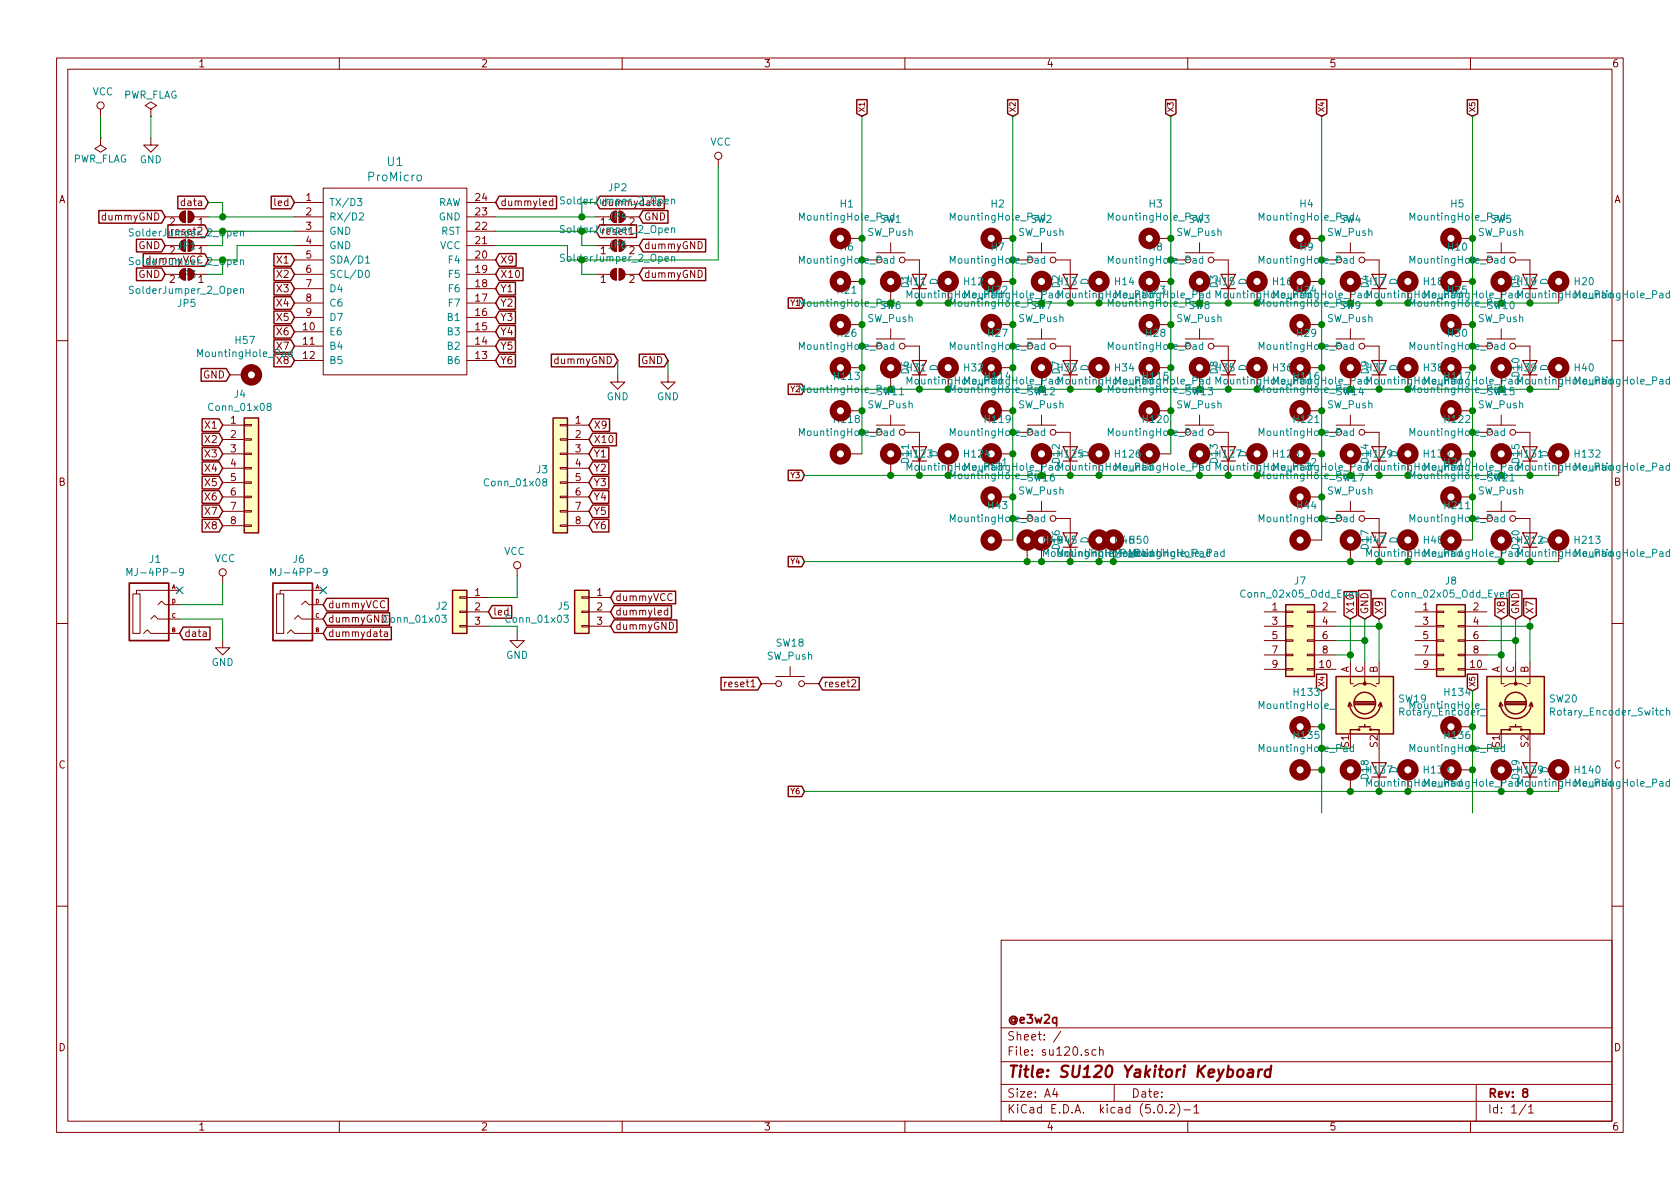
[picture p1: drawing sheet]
<svg xmlns="http://www.w3.org/2000/svg" width="297mm" height="210mm" viewBox="0 0 297 210" stroke-linecap="round" stroke-linejoin="round" font-family="sans-serif">
<defs><g id="words">
<text font-size="2.8" fill="#840000" x="178" y="190.5">Title: SU120 Yakitori Keyboard</text>
<g font-size="2.1" fill="#008484">
<text x="68.5" y="29.4">U1</text>
<text x="65.3" y="32">ProMicro</text>
</g>
<g font-size="2.1" fill="#840000">
<text x="178" y="184">Sheet: /</text>
<text x="178" y="181">@e3w2q</text>
<text x="178" y="186.7">File: su120.sch</text>
<text x="178" y="196.9">KiCad E.D.A. kicad (5.0.2)-1</text>
<text x="178" y="194.1">Size: A4</text>
<text x="200" y="194.1">Date:</text>
<text x="263" y="194.1">Rev: 8</text>
<text x="263" y="196.9">Id: 1/1</text>
</g>
<g font-size="1.8" fill="#840000">
<text x="35" y="11.9">1</text>
<text x="85" y="11.9">2</text>
<text x="135" y="11.9">3</text>
<text x="185" y="11.9">4</text>
<text x="235" y="11.9">5</text>
<text x="285" y="11.9">6</text>
<text x="10.4" y="35.9">A</text>
<text x="54.1" y="35.6">1</text>
<text x="84.1" y="35.6">24</text>
<text x="285.4" y="35.9">A</text>
<text x="18.2" y="39">dummyGND</text>
<text x="30" y="39.9">2</text>
<text x="32.4" y="36.4">data</text>
<text x="35.1" y="39.9">1</text>
<text x="48.7" y="36.4">led</text>
<text x="54.1" y="38.1">2</text>
<text x="54.1" y="40.6">3</text>
<text x="84.1" y="40.6">22</text>
<text x="84.1" y="38.1">23</text>
<text x="88.4" y="36.4">dummyled</text>
<text x="106.2" y="39.9">1</text>
<text x="111.3" y="39.9">2</text>
<text x="113.8" y="39">GND</text>
<text x="24.5" y="44.1">GND</text>
<text x="30" y="45">2</text>
<text x="35.1" y="45">1</text>
<text x="49.1" y="46.6">X1</text>
<text x="54.1" y="43.2">4</text>
<text x="54.1" y="45.7">5</text>
<text x="84.1" y="45.7">20</text>
<text x="84.1" y="43.2">21</text>
<text x="88.4" y="46.6">X9</text>
<text x="106.2" y="45">1</text>
<text x="111.3" y="45">2</text>
<text x="113.8" y="44.1">dummyGND</text>
<text x="24.5" y="49.1">GND</text>
<text x="30" y="50">2</text>
<text x="31.4" y="49.2">JP3</text>
<text x="35.1" y="50">1</text>
<text x="49.1" y="49.1">X2</text>
<text x="49.1" y="51.7">X3</text>
<text x="54.1" y="48.3">6</text>
<text x="54.1" y="50.8">7</text>
<text x="54.1" y="53.3">8</text>
<text x="84.1" y="53.3">17</text>
<text x="84.1" y="50.8">18</text>
<text x="84.1" y="48.3">19</text>
<text x="88.4" y="51.7">Y1</text>
<text x="88.4" y="49.1">X10</text>
<text x="106.2" y="50">1</text>
<text x="111.3" y="50">2</text>
<text x="113.8" y="49.1">dummyGND</text>
<text x="160.7" y="52.8">MountingHole_Pad</text>
<text x="242" y="52.8">MountingHole_Pad</text>
<text x="49.1" y="54.2">X4</text>
<text x="49.1" y="56.8">X5</text>
<text x="49.1" y="59.3">X6</text>
<text x="53.6" y="58.4">10</text>
<text x="54.1" y="55.9">9</text>
<text x="84.1" y="58.4">15</text>
<text x="84.1" y="55.9">16</text>
<text x="88.4" y="54.2">Y2</text>
<text x="88.4" y="56.8">Y3</text>
<text x="88.4" y="59.3">Y4</text>
<text x="49.1" y="61.8">X7</text>
<text x="53.6" y="61">11</text>
<text x="53.6" y="63.5">12</text>
<text x="84.1" y="63.5">13</text>
<text x="84.1" y="61">14</text>
<text x="88.4" y="64.4">Y6</text>
<text x="88.4" y="61.8">Y5</text>
<text x="98.2" y="64.4">dummyGND</text>
<text x="113.4" y="64.4">GND</text>
<text x="35.9" y="66.9">GND</text>
<text x="160.7" y="68">MountingHole_Pad</text>
<text x="170.9" y="68">MountingHole_Pad</text>
<text x="225.5" y="68">MountingHole_Pad</text>
<text x="242" y="68">MountingHole_Pad</text>
<text x="36.4" y="75.8">X1</text>
<text x="40.8" y="74.9">1</text>
<text x="40.8" y="77.5">2</text>
<text x="101.8" y="74.9">1</text>
<text x="101.8" y="77.5">2</text>
<text x="104.9" y="75.8">X9</text>
<text x="36.4" y="78.4">X2</text>
<text x="36.4" y="80.9">X3</text>
<text x="36.4" y="83.4">X4</text>
<text x="40.8" y="80">3</text>
<text x="40.8" y="82.5">4</text>
<text x="101.8" y="80">3</text>
<text x="101.8" y="82.5">4</text>
<text x="104.9" y="78.4">X10</text>
<text x="104.9" y="80.9">Y1</text>
<text x="104.9" y="83.4">Y2</text>
<text x="160.7" y="83.2">MountingHole_Pad</text>
<text x="170.9" y="83.2">MountingHole_Pad</text>
<text x="225.5" y="83.2">MountingHole_Pad</text>
<text x="242" y="83.2">MountingHole_Pad</text>
<text x="10.4" y="85.9">B</text>
<text x="36.4" y="86">X5</text>
<text x="36.4" y="88.5">X6</text>
<text x="40.8" y="85.1">5</text>
<text x="40.8" y="87.6">6</text>
<text x="101.8" y="85.1">5</text>
<text x="101.8" y="87.6">6</text>
<text x="104.9" y="86">Y3</text>
<text x="104.9" y="88.5">Y4</text>
<text x="285.4" y="85.9">B</text>
<text x="36.4" y="91.1">X7</text>
<text x="36.4" y="93.6">X8</text>
<text x="40.8" y="90.2">7</text>
<text x="40.8" y="92.7">8</text>
<text x="101.8" y="90.2">7</text>
<text x="101.8" y="92.7">8</text>
<text x="104.9" y="93.6">Y6</text>
<text x="104.9" y="91.1">Y5</text>
<text x="242" y="98.5">MountingHole_Pad</text>
<text x="252.2" y="98.5">MountingHole_Pad</text>
<text x="57.9" y="107.6">dummyVCC</text>
<text x="84" y="105.4">1</text>
<text x="84" y="107.9">2</text>
<text x="105.6" y="105.4">1</text>
<text x="105.6" y="107.9">2</text>
<text x="108.7" y="106.3">dummyVCC</text>
<text x="224.9" y="107.9">1</text>
<text x="233.8" y="107.9">2</text>
<text x="251.6" y="107.9">1</text>
<text x="260.5" y="107.9">2</text>
<text x="32.5" y="112.6">data</text>
<text x="57.9" y="112.6">dummydata</text>
<text x="57.9" y="110.1">dummyGND Conn_01x03</text>
<text x="84" y="110.5">3</text>
<text x="87.1" y="108.8">led</text>
<text x="105.6" y="110.5">3</text>
<text x="108.7" y="111.4">dummyGND</text>
<text x="108.7" y="108.8">dummyled</text>
<text x="224.9" y="110.5">3</text>
<text x="224.9" y="113">5</text>
<text x="233.8" y="110.5">4</text>
<text x="233.8" y="113">6</text>
<text x="239.4" y="108.7" transform="rotate(-90 239.4 108.7)">X10</text>
<text x="241.9" y="108.7" transform="rotate(-90 241.9 108.7)">GND</text>
<text x="244.5" y="108.7" transform="rotate(-90 244.5 108.7)">X9</text>
<text x="251.6" y="110.5">3</text>
<text x="251.6" y="113">5</text>
<text x="260.5" y="110.5">4</text>
<text x="260.5" y="113">6</text>
<text x="266.1" y="108.7" transform="rotate(-90 266.1 108.7)">X8</text>
<text x="268.6" y="108.7" transform="rotate(-90 268.6 108.7)">GND</text>
<text x="271.1" y="108.7" transform="rotate(-90 271.1 108.7)">X7</text>
<text x="224.9" y="115.6">7</text>
<text x="224.9" y="118.1">9</text>
<text x="233.3" y="118.1">10</text>
<text x="233.8" y="115.6">8</text>
<text x="238.5" y="119" transform="rotate(-90 238.5 119)">A</text>
<text x="241" y="119" transform="rotate(-90 241 119)">C</text>
<text x="243.6" y="119" transform="rotate(-90 243.6 119)">B</text>
<text x="251.6" y="115.6">7</text>
<text x="251.6" y="118.1">9</text>
<text x="260" y="118.1">10</text>
<text x="260.5" y="115.6">8</text>
<text x="265.2" y="119" transform="rotate(-90 265.2 119)">A</text>
<text x="267.7" y="119" transform="rotate(-90 267.7 119)">C</text>
<text x="270.3" y="119" transform="rotate(-90 270.3 119)">B</text>
<text x="128.6" y="121.5">reset1</text>
<text x="145.6" y="121.5">reset2</text>
<text x="10.4" y="135.9">C</text>
<text x="238.5" y="132.1" transform="rotate(-90 238.5 132.1)">S1</text>
<text x="243.6" y="132.1" transform="rotate(-90 243.6 132.1)">S2</text>
<text x="265.2" y="132.1" transform="rotate(-90 265.2 132.1)">S1</text>
<text x="270.3" y="132.1" transform="rotate(-90 270.3 132.1)">S2</text>
<text x="285.4" y="135.9">C</text>
<text x="242" y="139.1">MountingHole_Pad</text>
<text x="252.2" y="139.1">MountingHole_Pad</text>
<text x="10.4" y="185.9">D</text>
<text x="285.4" y="185.9">D</text>
<text x="35" y="199.9">1</text>
<text x="85" y="199.9">2</text>
<text x="135" y="199.9">3</text>
<text x="185" y="199.9">4</text>
<text x="235" y="199.9">5</text>
<text x="285" y="199.9">6</text>
</g>
<g font-size="1.8" fill="#008484">
<text x="16.4" y="16.9">VCC</text>
<text x="21.7" y="17.4">PWR_FLAG</text>
<text x="12.8" y="28.7">PWR_FLAG</text>
<text x="24.7" y="28.9">GND</text>
<text x="125.6" y="25.7">VCC</text>
<text x="107.6" y="33.8">JP2</text>
<text x="30.8" y="41.5">reset2</text>
<text x="58.2" y="36.4">TX/D3</text>
<text x="58.2" y="39">RX/D2</text>
<text x="58.2" y="41.5">GND</text>
<text x="77.3" y="36.4">RAW</text>
<text x="77.6" y="39">GND</text>
<text x="78" y="41.5">RST</text>
<text x="106.2" y="41.5">reset1</text>
<text x="106.2" y="36.4">dummydata</text>
<text x="107.6" y="38.9">JP4</text>
<text x="141.7" y="39">MountingHole_Pad</text>
<text x="148.6" y="36.7">H1</text>
<text x="153.4" y="41.7">SW_Push</text>
<text x="155.6" y="39.4">SW1</text>
<text x="168.4" y="39">MountingHole_Pad</text>
<text x="175.3" y="36.7">H2</text>
<text x="180.1" y="41.7">SW_Push</text>
<text x="182.2" y="39.4">SW2</text>
<text x="196.3" y="39">MountingHole_Pad</text>
<text x="203.2" y="36.7">H3</text>
<text x="208" y="41.7">SW_Push</text>
<text x="210.2" y="39.4">SW3</text>
<text x="223" y="39">MountingHole_Pad</text>
<text x="229.9" y="36.7">H4</text>
<text x="234.7" y="41.7">SW_Push</text>
<text x="236.9" y="39.4">SW4</text>
<text x="249.7" y="39">MountingHole_Pad</text>
<text x="256.6" y="36.7">H5</text>
<text x="261.4" y="41.7">SW_Push</text>
<text x="263.5" y="39.4">SW5</text>
<text x="26" y="46.6">dummyVCC</text>
<text x="31.4" y="44.1">JP1</text>
<text x="58.2" y="44.1">GND</text>
<text x="58.2" y="46.6">SDA/D1</text>
<text x="77.8" y="44.1">VCC</text>
<text x="79.5" y="46.6">F4</text>
<text x="107.6" y="44">JP6</text>
<text x="141.7" y="46.6">MountingHole_Pad</text>
<text x="148.6" y="44.3">H6</text>
<text x="168.4" y="46.6">MountingHole_Pad</text>
<text x="175.3" y="44.3">H7</text>
<text x="196.3" y="46.6">MountingHole_Pad</text>
<text x="203.2" y="44.3">H8</text>
<text x="223" y="46.6">MountingHole_Pad</text>
<text x="229.9" y="44.3">H9</text>
<text x="249.7" y="46.6">MountingHole_Pad</text>
<text x="256.1" y="44.3">H10</text>
<text x="23.3" y="52">SolderJumper_2_Open</text>
<text x="58.2" y="49.1">SCL/D0</text>
<text x="58.2" y="51.7">D4</text>
<text x="79.5" y="51.7">F6</text>
<text x="79.5" y="49.1">F5</text>
<text x="148.1" y="51.9">H21</text>
<text x="160.4" y="50.4">H11</text>
<text x="160.7" y="50.9" transform="rotate(-90 160.7 50.9)">D1</text>
<text x="165.8" y="50.4" transform="rotate(-90 165.8 50.4)">D</text>
<text x="170.5" y="50.4">H12</text>
<text x="170.9" y="52.8">MountingHole_Pad</text>
<text x="174.8" y="51.9">H22</text>
<text x="187" y="50.4">H13</text>
<text x="187.4" y="50.9" transform="rotate(-90 187.4 50.9)">D2</text>
<text x="187.4" y="52.8">MountingHole_Pad</text>
<text x="192.5" y="50.4" transform="rotate(-90 192.5 50.4)">D</text>
<text x="197.2" y="50.4">H14</text>
<text x="197.6" y="52.8">MountingHole_Pad</text>
<text x="202.7" y="51.9">H23</text>
<text x="215" y="50.4">H15</text>
<text x="215.3" y="50.9" transform="rotate(-90 215.3 50.9)">D3</text>
<text x="215.3" y="52.8">MountingHole_Pad</text>
<text x="220.4" y="50.4" transform="rotate(-90 220.4 50.4)">D</text>
<text x="225.1" y="50.4">H16</text>
<text x="225.5" y="52.8">MountingHole_Pad</text>
<text x="229.4" y="51.9">H24</text>
<text x="241.6" y="50.4">H17</text>
<text x="242" y="50.9" transform="rotate(-90 242 50.9)">D4</text>
<text x="247.1" y="50.4" transform="rotate(-90 247.1 50.4)">D</text>
<text x="251.8" y="50.4">H18</text>
<text x="252.2" y="52.8">MountingHole_Pad</text>
<text x="256.1" y="51.9">H25</text>
<text x="268.3" y="50.4">H19</text>
<text x="268.7" y="50.9" transform="rotate(-90 268.7 50.9)">D5</text>
<text x="268.7" y="52.8">MountingHole_Pad</text>
<text x="273.7" y="50.4" transform="rotate(-90 273.7 50.4)">D</text>
<text x="278.5" y="50.4">H20</text>
<text x="278.8" y="52.8">MountingHole_Pad</text>
<text x="31.4" y="54.3">JP5</text>
<text x="58.2" y="59.3">E6</text>
<text x="58.2" y="54.2">C6</text>
<text x="58.2" y="56.8">D7</text>
<text x="79.3" y="59.3">B3</text>
<text x="79.3" y="56.8">B1</text>
<text x="79.5" y="54.2">F7</text>
<text x="141.7" y="54.2">MountingHole_Pad</text>
<text x="148.1" y="59.6">H26</text>
<text x="153.4" y="57">SW_Push</text>
<text x="168.4" y="54.2">MountingHole_Pad</text>
<text x="174.8" y="59.6">H27</text>
<text x="180.1" y="57">SW_Push</text>
<text x="182.2" y="54.7">SW7</text>
<text x="196.3" y="54.2">MountingHole_Pad</text>
<text x="202.7" y="59.6">H28</text>
<text x="208" y="57">SW_Push</text>
<text x="223" y="54.2">MountingHole_Pad</text>
<text x="229.4" y="59.6">H29</text>
<text x="234.7" y="57">SW_Push</text>
<text x="236.9" y="54.7">SW9</text>
<text x="249.7" y="54.2">MountingHole_Pad</text>
<text x="256.1" y="59.6">H30</text>
<text x="261.4" y="57">SW_Push</text>
<text x="263" y="54.7">SW10</text>
<text x="35.3" y="63.1">MountingHole_Pad</text>
<text x="41.7" y="60.8">H57</text>
<text x="49.1" y="64.4">X8</text>
<text x="58.2" y="61.8">B4</text>
<text x="58.2" y="64.4">B5</text>
<text x="79.3" y="64.4">B6</text>
<text x="79.3" y="61.8">B2</text>
<text x="141.7" y="61.9">MountingHole_Pad</text>
<text x="160.4" y="65.7">H31</text>
<text x="165.8" y="65.7" transform="rotate(-90 165.8 65.7)">D</text>
<text x="170.5" y="65.7">H32</text>
<text x="187" y="65.7">H33</text>
<text x="192.5" y="65.7" transform="rotate(-90 192.5 65.7)">D</text>
<text x="197.2" y="65.7">H34</text>
<text x="215" y="65.7">H35</text>
<text x="220.4" y="65.7" transform="rotate(-90 220.4 65.7)">D</text>
<text x="225.1" y="65.7">H36</text>
<text x="241.6" y="65.7">H37</text>
<text x="247.1" y="65.7" transform="rotate(-90 247.1 65.7)">D</text>
<text x="251.8" y="65.7">H38</text>
<text x="268.3" y="65.7">H39</text>
<text x="273.7" y="65.7" transform="rotate(-90 273.7 65.7)">D</text>
<text x="278.5" y="65.7">H40</text>
<text x="41.5" y="70.4">J4</text>
<text x="107.3" y="70.8">GND</text>
<text x="116.2" y="70.8">GND</text>
<text x="141.7" y="69.5">MountingHole_Pad</text>
<text x="147.6" y="67.2">H113</text>
<text x="155.1" y="69.9">SW11</text>
<text x="160.7" y="66.1" transform="rotate(-90 160.7 66.1)">D6</text>
<text x="168.4" y="69.5">MountingHole_Pad</text>
<text x="174.3" y="67.2">H114</text>
<text x="181.7" y="69.9">SW12</text>
<text x="187.4" y="66.1" transform="rotate(-90 187.4 66.1)">D7</text>
<text x="187.4" y="68">MountingHole_Pad</text>
<text x="196.3" y="69.5">MountingHole_Pad</text>
<text x="197.6" y="68">MountingHole_Pad</text>
<text x="202.2" y="67.2">H115</text>
<text x="209.7" y="69.9">SW13</text>
<text x="215.3" y="66.1" transform="rotate(-90 215.3 66.1)">D8</text>
<text x="215.3" y="68">MountingHole_Pad</text>
<text x="223" y="69.5">MountingHole_Pad</text>
<text x="228.9" y="67.2">H116</text>
<text x="236.3" y="69.9">SW14</text>
<text x="242" y="66.1" transform="rotate(-90 242 66.1)">D9</text>
<text x="249.7" y="69.5">MountingHole_Pad</text>
<text x="252.2" y="68">MountingHole_Pad</text>
<text x="255.5" y="67.2">H117</text>
<text x="263" y="69.9">SW15</text>
<text x="268.7" y="66.6" transform="rotate(-90 268.7 66.6)">D10</text>
<text x="268.7" y="68">MountingHole_Pad</text>
<text x="278.8" y="68">MountingHole_Pad</text>
<text x="37.2" y="72.7">Conn_01x08</text>
<text x="141.7" y="77.1">MountingHole_Pad</text>
<text x="147.6" y="74.8">H118</text>
<text x="153.4" y="72.2">SW_Push</text>
<text x="174.3" y="74.8">H119</text>
<text x="180.1" y="72.2">SW_Push</text>
<text x="202.2" y="74.8">H120</text>
<text x="208" y="72.2">SW_Push</text>
<text x="228.9" y="74.8">H121</text>
<text x="234.7" y="72.2">SW_Push</text>
<text x="255.5" y="74.8">H122</text>
<text x="261.4" y="72.2">SW_Push</text>
<text x="94.9" y="83.7">J3</text>
<text x="160.5" y="80.9">H123</text>
<text x="160.7" y="81.9" transform="rotate(-90 160.7 81.9)">D11</text>
<text x="165.8" y="80.9" transform="rotate(-90 165.8 80.9)">D</text>
<text x="170.6" y="80.9">H124</text>
<text x="174.8" y="82.4">H41</text>
<text x="187.1" y="80.9">H125</text>
<text x="187.4" y="81.9" transform="rotate(-90 187.4 81.9)">D12</text>
<text x="187.4" y="83.2">MountingHole_Pad</text>
<text x="192.5" y="80.9" transform="rotate(-90 192.5 80.9)">D</text>
<text x="197.3" y="80.9">H126</text>
<text x="197.6" y="83.2">MountingHole_Pad</text>
<text x="215.1" y="80.9">H127</text>
<text x="215.3" y="81.9" transform="rotate(-90 215.3 81.9)">D13</text>
<text x="215.3" y="83.2">MountingHole_Pad</text>
<text x="220.4" y="80.9" transform="rotate(-90 220.4 80.9)">D</text>
<text x="225.2" y="80.9">H128</text>
<text x="229.4" y="82.4">H42</text>
<text x="241.7" y="80.9">H129</text>
<text x="242" y="81.9" transform="rotate(-90 242 81.9)">D14</text>
<text x="247.1" y="80.9" transform="rotate(-90 247.1 80.9)">D</text>
<text x="251.9" y="80.9">H130</text>
<text x="252.2" y="83.2">MountingHole_Pad</text>
<text x="255.5" y="82.4">H210</text>
<text x="268.4" y="80.9">H131</text>
<text x="268.7" y="81.9" transform="rotate(-90 268.7 81.9)">D15</text>
<text x="268.7" y="83.2">MountingHole_Pad</text>
<text x="273.7" y="80.9" transform="rotate(-90 273.7 80.9)">D</text>
<text x="278.6" y="80.9">H132</text>
<text x="278.8" y="83.2">MountingHole_Pad</text>
<text x="86" y="86">Conn_01x08</text>
<text x="168.4" y="84.7">MountingHole_Pad</text>
<text x="180.1" y="87.4">SW_Push</text>
<text x="223" y="84.7">MountingHole_Pad</text>
<text x="234.7" y="87.4">SW_Push</text>
<text x="249.7" y="84.7">MountingHole_Pad</text>
<text x="261.4" y="87.4">SW_Push</text>
<text x="263" y="85.1">SW21</text>
<text x="174.8" y="90">H43</text>
<text x="229.4" y="90">H44</text>
<text x="255.5" y="90">H211</text>
<text x="23.5" y="101.8">MJ-4PP-9</text>
<text x="26.5" y="99.5">J1</text>
<text x="37.9" y="99.4">VCC</text>
<text x="48.9" y="101.8">MJ-4PP-9</text>
<text x="51.9" y="99.5">J6</text>
<text x="89.1" y="98.1">VCC</text>
<text x="184.5" y="96.2">H49H45</text>
<text x="187.4" y="97.1" transform="rotate(-90 187.4 97.1)">D16</text>
<text x="187.4" y="98.5">MountingHole_Pad</text>
<text x="192.5" y="96.1" transform="rotate(-90 192.5 96.1)">D</text>
<text x="197.2" y="96.2">H46H50</text>
<text x="197.6" y="98.5">MountingHole_Pad</text>
<text x="241.6" y="96.2">H47</text>
<text x="242" y="97.1" transform="rotate(-90 242 97.1)">D17</text>
<text x="247.1" y="96.1" transform="rotate(-90 247.1 96.1)">D</text>
<text x="251.8" y="96.2">H48</text>
<text x="268.4" y="96.2">H212</text>
<text x="268.7" y="97.1" transform="rotate(-90 268.7 97.1)">D20</text>
<text x="268.7" y="98.5">MountingHole_Pad</text>
<text x="273.7" y="96.1" transform="rotate(-90 273.7 96.1)">D</text>
<text x="278.6" y="96.2">H213</text>
<text x="278.8" y="98.5">MountingHole_Pad</text>
<text x="77.1" y="107.8">J2</text>
<text x="98.7" y="107.8">J5</text>
<text x="219.8" y="105.7">Conn_02x05_Odd_Even</text>
<text x="228.9" y="103.4">J7</text>
<text x="246.5" y="105.7">Conn_02x05_Odd_Even</text>
<text x="255.6" y="103.4">J8</text>
<text x="89.8" y="110.1">Conn_01x03</text>
<text x="37.4" y="117.8">GND</text>
<text x="89.5" y="116.5">GND</text>
<text x="135.6" y="116.7">SW_Push</text>
<text x="137.3" y="114.3">SW18</text>
<text x="223" y="125.4">MountingHole_Pad</text>
<text x="228.9" y="123.1">H133</text>
<text x="247.3" y="124.2">SW19</text>
<text x="249.7" y="125.4">MountingHole_Pad</text>
<text x="255.5" y="123.1">H134</text>
<text x="274" y="124.2">SW20</text>
<text x="228.9" y="130.7">H135</text>
<text x="247.9" y="126.5">Rotary_Encoder_Switch</text>
<text x="255.5" y="130.7">H136</text>
<text x="274.5" y="126.5">Rotary_Encoder_Switch</text>
<text x="241.7" y="136.8">H137</text>
<text x="242" y="137.7" transform="rotate(-90 242 137.7)">D18</text>
<text x="247.1" y="136.8" transform="rotate(-90 247.1 136.8)">D</text>
<text x="251.9" y="136.8">H138</text>
<text x="268.4" y="136.8">H139</text>
<text x="268.7" y="137.7" transform="rotate(-90 268.7 137.7)">D19</text>
<text x="273.7" y="136.8" transform="rotate(-90 273.7 136.8)">D</text>
<text x="278.6" y="136.8">H140</text>
<text x="268.7" y="139.1">MountingHole_Pad</text>
<text x="278.8" y="139.1">MountingHole_Pad</text>
</g>
<g font-size="1.8" fill="#008400">
<text x="23.3" y="41.8">SolderJumper_2_Open</text>
<text x="99.5" y="36.1">SolderJumper_2_Open</text>
<text x="99.5" y="41.2">SolderJumper_2_Open</text>
<text x="23.3" y="46.9">SolderJumper_2_Open</text>
<text x="99.5" y="46.3">SolderJumper_2_Open</text>
<text x="155.6" y="54.7">SW6</text>
<text x="210.2" y="54.7">SW8</text>
<text x="168.4" y="61.9">MountingHole_Pad</text>
<text x="196.3" y="61.9">MountingHole_Pad</text>
<text x="223" y="61.9">MountingHole_Pad</text>
<text x="249.7" y="61.9">MountingHole_Pad</text>
<text x="168.4" y="77.1">MountingHole_Pad</text>
<text x="196.3" y="77.1">MountingHole_Pad</text>
<text x="223" y="77.1">MountingHole_Pad</text>
<text x="249.7" y="77.1">MountingHole_Pad</text>
<text x="181.7" y="85.1">SW16</text>
<text x="236.3" y="85.1">SW17</text>
<text x="168.4" y="92.3">MountingHole_Pad</text>
<text x="223" y="92.3">MountingHole_Pad</text>
<text x="249.7" y="92.3">MountingHole_Pad</text>
<text x="223" y="133">MountingHole_Pad</text>
<text x="249.7" y="133">MountingHole_Pad</text>
</g>
<g font-size="1.4" fill="#840000">
<text x="152.9" y="19.9" transform="rotate(-90 152.9 19.9)">X1</text>
<text x="179.6" y="19.9" transform="rotate(-90 179.6 19.9)">X2</text>
<text x="207.5" y="19.9" transform="rotate(-90 207.5 19.9)">X3</text>
<text x="234.2" y="19.9" transform="rotate(-90 234.2 19.9)">X4</text>
<text x="260.8" y="19.9" transform="rotate(-90 260.8 19.9)">X5</text>
<text x="139.9" y="54.1">Y1</text>
<text x="139.9" y="69.3">Y2</text>
<text x="139.9" y="84.6">Y3</text>
<text x="139.9" y="99.8">Y4</text>
<text x="234.2" y="121.5" transform="rotate(-90 234.2 121.5)">X4</text>
<text x="260.8" y="121.5" transform="rotate(-90 260.8 121.5)">X5</text>
<text x="139.9" y="140.4">Y6</text>
</g>
<g font-size="1" fill="#840000">
<text x="30.4" y="104.2">A</text>
<text x="30.4" y="106.7">D</text>
<text x="55.8" y="104.2">A</text>
<text x="55.8" y="106.7">D</text>
<text x="30.4" y="111.8">B</text>
<text x="30.4" y="109.2">C</text>
<text x="55.8" y="111.8">B</text>
<text x="55.8" y="109.2">C</text>
</g>
</g></defs>
<g fill="none" stroke="#840000" stroke-width=".18">
<path d="M10 10.3h277v189.9h-277zM12 12.2h273v186.1h-273zM17.8 19.3v1.3M26.7 19.3l1-.6-1-.7-1 .7 1 .6v1.3M60 10.3v1.9M110 10.3v1.9M160 10.3v1.9M210 10.3v1.9M260 10.3v1.9M17.8 24.4v1.2l1 .7-1 .6-1-.6 1-.7M17.8 24.4h.1M26.7 24.4v1.2h1.2l-1.2 1.3-1.3-1.3h1.3"/>
<path d="M26.7 20.6h.1M29.2 38.3h2.5M32.1 37.6l.7-.3v2.1a1.02 1.02 0 0 1-1-.7 1.02 1.02 0 0 1 .3-1.1zM33.3 37.3a1.02 1.02 0 0 1 1 1 1.02 1.02 0 0 1-1 1.1zM34.3 38.3h2.5M52.1 35.8h5M52.1 38.3h5M57.1 33.3h25.4v33h-25.4zM82.5 35.8h5.1M82.5 38.3h5.1M97.7 35.6l-.3-.1-.3 .3 .2 .5h.4M97.7 35.1v1.3"/>
<path d="M105.4 38.3h2.5M110.5 38.3h2.5M127 28.2v1.3M29.2 48.5h2.5M29.2 43.4h2.5M34.3 48.5h2.5M34.3 43.4h2.5M52.1 46h5M52.1 58.7h5M52.1 56.1h5M52.1 53.6h5M52.1 51h5"/>
<path d="M52.1 48.5h5M52.1 43.4h5M52.1 40.9h5M82.5 46h5.1M82.5 58.7h5.1M82.5 56.1h5.1M82.5 53.6h5.1M82.5 51h5.1M82.5 48.5h5.1M82.5 43.4h5.1M82.5 40.9h5.1M105.4 48.5h2.5"/>
<path d="M105.4 43.4h2.5M108.2 47.8l.4-.3h.4v2a1.03 1.03 0 0 1-1-.6 1.03 1.03 0 0 1 .2-1.1zM109.5 47.5a1.02 1.02 0 0 1 1 1 1.02 1.02 0 0 1-1 1zM110.5 48.5h2.5M110.5 43.4h2.5M123.4 42.7a.64 .64 0 0 1 .8 .7 .64 .64 0 0 1-.8 .6zM123.4 47.8a.64 .64 0 0 1 .8 .6 .64 .64 0 0 1-.8 .7zM149.9 57.4h2.5M149.9 49.8h2.5M149.9 42.2h2.5M154.9 44.7h5.1M154.9 59.9h5.1"/>
<path d="M157.5 42.9v1.8M157.5 51v2.6M157.5 58.2v1.7M160 46h2.6v5M176.5 57.4h2.6M176.5 49.8h2.6M176.5 42.2h2.6M181.6 44.7h5.1M181.6 59.9h5.1M184.1 42.9v1.8M184.1 58.2v1.7M186.7 46h2.5v5"/>
<path d="M204.5 57.4h2.5M204.5 49.8h2.5M204.5 42.2h2.5M209.5 44.7h5.1M209.5 59.9h5.1M212.1 42.9v1.8M212.1 58.2v1.7M214.6 46h2.6v5M231.1 57.4h2.6M231.1 49.8h2.6M231.1 42.2h2.6M236.2 44.7h5.1"/>
<path d="M236.2 59.9h5.1M238.8 42.9v1.8M238.8 58.2v1.7M241.3 46h2.5v5M257.8 57.4h2.5M257.8 49.8h2.5M257.8 42.2h2.5M262.9 44.7h5.1M262.9 59.9h5.1M265.4 42.9v1.8M265.4 58.2v1.7M268 46h2.5v5"/>
<path d="M10 60.2h2M39.4 75.2h3.8M39.4 77.7h3.8M40.6 66.3h2.6M43.2 77.6h1.2v.2h-1.2zM43.2 75.1h1.2v.2h-1.2zM52.1 61.2h5M52.1 63.7h5M82.5 61.2h5.1M82.5 63.7h5.1M99.1 77.6h1.2v.2h-1.2zM99.1 75.1h1.2v.2h-1.2z"/>
<path d="M100.3 75.2h3.8M100.3 77.7h3.8M109.2 66.3v1.3h1.3l-1.3 1.2-1.3-1.2h1.3M118.1 66.3v1.3h1.3l-1.3 1.2-1.3-1.2h1.3M149.9 65h2.5M149.9 72.6h2.5M154.9 75.2h5.1M157.5 66.3v2.5M157.5 73.4v1.8M160 61.2h2.6v5.1M160 76.4h2.6v5.1M176.5 65h2.6"/>
<path d="M176.5 72.6h2.6M181.6 75.2h5.1M184.1 73.4v1.8M186.7 61.2h2.5v5.1M186.7 76.4h2.5v5.1M204.5 65h2.5M204.5 72.6h2.5M209.5 75.2h5.1M212.1 73.4v1.8M214.6 61.2h2.6v5.1M214.6 76.4h2.6v5.1M231.1 65h2.6"/>
<path d="M231.1 72.6h2.6M236.2 75.2h5.1M238.8 73.4v1.8M241.3 61.2h2.5v5.1M241.3 76.4h2.5v5.1M257.8 65h2.5M257.8 72.6h2.5M262.9 75.2h5.1M265.4 73.4v1.8M268 61.2h2.5v5.1M268 76.4h2.5v5.1M285 60.2h2"/>
<path d="M39.4 90.4h3.8M39.4 87.9h3.8M39.4 80.3h3.8M39.4 82.8h3.8M39.4 85.3h3.8M39.4 93h3.8M43.2 92.8h1.2v.3h-1.2zM43.2 90.3h1.2v.2h-1.2zM43.2 87.8h1.2v.2h-1.2zM43.2 85.2h1.2v.3h-1.2zM43.2 82.7h1.2v.2h-1.2zM43.2 80.1h1.2v.3h-1.2z"/>
<path d="M99.1 92.8h1.2v.3h-1.2zM99.1 90.3h1.2v.2h-1.2zM99.1 87.8h1.2v.2h-1.2zM99.1 85.2h1.2v.3h-1.2zM99.1 82.7h1.2v.2h-1.2zM99.1 80.1h1.2v.3h-1.2zM100.3 90.4h3.8M100.3 87.9h3.8M100.3 80.3h3.8M100.3 82.8h3.8M100.3 85.3h3.8M100.3 93h3.8"/>
<path d="M149.9 80.3h2.5M157.5 81.5v2.6M176.5 87.9h2.6M176.5 95.5h2.6M176.5 80.3h2.6M181.6 90.4h5.1M181.6 96.8v2.5M184.1 88.6v1.8M184.1 96.8v2.5M186.7 91.7h2.5v5.1M204.5 80.3h2.5M231.1 87.9h2.6"/>
<path d="M231.1 95.5h2.6M231.1 80.3h2.6M236.2 90.4h5.1M238.8 88.6v1.8M238.8 96.8v2.5M241.3 91.7h2.5v5.1M257.8 87.9h2.5M257.8 95.5h2.5M257.8 80.3h2.5M262.9 90.4h5.1M265.4 88.6v1.8M268 91.7h2.5v5.1"/>
<path d="M10 110.3h2M23.5 105h1.3v7h-1.3zM25.4 112l.6-.6 .7 .6h3.1M26.7 109.5l.6-.7 .6 .7h1.9M27.9 106.9l.7-.6 .6 .6h.6M29.7 104.4h2M29.7 112h2M29.7 109.5h2M29.7 106.9h2M29.8 104.4h-5.7v.6M39.4 113.3v1.2h1.2l-1.2 1.3-1.3-1.3h1.3M39.4 101.8v1.3"/>
<path d="M48.9 105h1.3v7h-1.3zM50.8 112l.6-.6 .7 .6h3.1M52.1 109.5l.6-.7 .6 .7h1.9M53.3 106.9l.7-.6 .6 .6h.6M55.1 104.4h2M55.1 112h2M55.1 109.5h2M55.1 106.9h2M55.2 104.4h-5.7v.6M68 111.8h.5v.8M68 106.3a.6 .6 0 0 0-.8 .5 .6 .6 0 0 0 .6 .7l.2-.1M68.5 112l-.4 .1-.2 .2 .1 .2h.5"/>
<path d="M81.3 110.6h1.2v.3h-1.2zM81.3 108.1h1.2v.2h-1.2zM81.3 105.5h1.2v.3h-1.2zM82.5 105.7h3.9M82.5 108.2h3.9M82.5 110.7h3.9M91.4 112v1.3h-1.2l1.2 1.2 1.3-1.2h-1.3M91.4 100.6v1.2M102.9 110.6h1.2v.3h-1.2zM102.9 108.1h1.2v.2h-1.2zM102.9 105.5h1.2v.3h-1.2zM104.1 105.7h3.8"/>
<path d="M104.1 108.2h3.8M104.1 110.7h3.8M118.1 108l-.4-.1-.3 .2 .2 .6h.5M118.1 107.5v1.3M118.4 110a.64 .64 0 0 1 .7 .7 .64 .64 0 0 1-.7 .6zM118.8 105.1a.6 .6 0 0 0-.8 .4 .6 .6 0 0 0 .6 .7l.2-.1M137.2 119.6h5M139.7 117.9v1.7M223.5 108.2h3.8M223.5 110.7h3.8M223.5 118.4h3.8M223.5 113.3h3.8"/>
<path d="M223.5 115.8h3.8M227.3 118.2h1.3v.3h-1.3zM227.3 115.7h1.3v.2h-1.3zM227.3 113.2h1.3v.2h-1.3zM227.3 110.6h1.3v.3h-1.3zM227.3 108.1h1.3v.2h-1.3zM231.1 118.2h1.3v.3h-1.3zM231.1 115.7h1.3v.2h-1.3zM231.1 113.2h1.3v.2h-1.3zM231.1 110.6h1.3v.3h-1.3zM231.1 108.1h1.3v.2h-1.3zM232.4 108.2h3.8"/>
<path d="M232.4 110.7h3.8M232.4 118.4h3.8M232.4 113.3h3.8M232.4 115.8h3.8M238.8 117.1v3.8h.5M241.3 117.1v3.8h1l1 .5M243.8 117.1v3.8h-.5M250.2 108.2h3.8M250.2 110.7h3.8M250.2 118.4h3.8M250.2 113.3h3.8M250.2 115.8h3.8"/>
<path d="M254 118.2h1.3v.3h-1.3zM254 115.7h1.3v.2h-1.3zM254 113.2h1.3v.2h-1.3zM254 110.6h1.3v.3h-1.3zM254 108.1h1.3v.2h-1.3zM257.8 118.2h1.3v.3h-1.3zM257.8 115.7h1.3v.2h-1.3zM257.8 113.2h1.3v.2h-1.3zM257.8 110.6h1.3v.3h-1.3zM257.8 108.1h1.3v.2h-1.3zM259.1 108.2h3.8M259.1 110.7h3.8"/>
<path d="M259.1 118.4h3.8M259.1 113.3h3.8M259.1 115.8h3.8M265.4 117.1v3.8h.5M268 117.1v3.8h1l1 .5M270.5 117.1v3.8h-.5M285 110.3h2M128.1 120.6v.9M128.5 120.6l-.4 .2M134.6 120.9h2.6M142.2 120.9h2.6M150.6 120.3l.5-.1 .2 .3v.2l-.8 .8h.8"/>
<path d="M231.1 128.5h2.6M231.1 136.1h2.6M238.8 137.4v2.5M241.3 120.4v.5h-1l-1 .5M243.8 132.3v5.1M257.8 128.5h2.5M257.8 136.1h2.5M268 120.4v.5h-1l-1.1 .5M270.5 132.3v5.1M10 160.2h2M177 166.3h108v32h-108zM285 160.2h2"/>
<path d="M60 198.3v1.9M110 198.3v1.9M160 198.3v1.9M177 194.8h108M177 191.8h108M177 187.8h108M177 181.8h108M186.5 192.5l-.4 1h1M186.8 193v1M187.6 182.3l-1.3 2M193.8 185.7l-.5-.1-.2 .3v.6l.2 .1 .5-.1M194.4 185.7l.2-.1 .4 .1v.9"/>
<path d="M194.4 185.1v1.5M197 191.8v3M204.8 195.5l.4-.2a.94 .94 0 0 1 0 1.5 .79 .79 0 0 1-.4-1.3zM206.2 196.7v.1M206.8 195.5l.2-.2h.4l.2 .2 .1 .3-.1 .2-.8 .8h.9M208.2 195.1a1.71 1.71 0 0 1 0 2.3M209.3 196.3h1.2M210 198.3v1.9M211.1 195.8l.4-.5v1.5M211.1 196.8h.9M260 198.3v1.9M261 191.8v6.5"/>
<path d="M269.8 195.2l-1.2 2M270.3 195.8l.4-.5v1.5M270.3 196.8h.8"/>
<circle cx="17.8" cy="18.7" r=".63"/>
<circle cx="127" cy="27.6" r=".63"/>
<circle cx="159.5" cy="46" r=".51"/>
<circle cx="186.2" cy="46" r=".51"/>
<circle cx="214.1" cy="46" r=".51"/>
<circle cx="240.8" cy="46" r=".51"/>
<circle cx="267.5" cy="46" r=".51"/>
<circle cx="159.5" cy="76.4" r=".51"/>
<circle cx="159.5" cy="61.2" r=".51"/>
<circle cx="186.2" cy="76.4" r=".51"/>
<circle cx="186.2" cy="61.2" r=".51"/>
<circle cx="214.1" cy="76.4" r=".51"/>
<circle cx="214.1" cy="61.2" r=".51"/>
<circle cx="240.8" cy="76.4" r=".51"/>
<circle cx="240.8" cy="61.2" r=".51"/>
<circle cx="267.5" cy="61.2" r=".51"/>
<circle cx="267.5" cy="76.4" r=".51"/>
<circle cx="91.4" cy="99.9" r=".63"/>
<circle cx="186.2" cy="91.7" r=".51"/>
<circle cx="240.8" cy="91.7" r=".51"/>
<circle cx="267.5" cy="91.7" r=".51"/>
<circle cx="39.4" cy="101.2" r=".63"/>
<circle cx="137.7" cy="120.9" r=".51"/>
<circle cx="141.7" cy="120.9" r=".51"/>
</g>
<path d="M22.9 103.1h6.9v10.2h-6.9zM48.3 103.1h6.9v10.2h-6.9zM269.5 193.2l-.3-.3 .1-.2 .2-.2 .5 .1 .1 .2-.1 .2-.6 .2a.48 .48 0 0 0-.1 .7l.2 .1 .5-.1a.48 .48 0 0 0-.2-.7" fill="none" stroke="#840000" stroke-width=".3"/>
<path d="M220.8 189.2h.7v1.2M221.6 189.6l-.7 .1a.4 .4 0 0 0-.4 .3 .4 .4 0 0 0 .3 .4l.7-.1M222.6 189.1l-.2 1.3M223.2 189.1a.55 .55 0 0 0-.7 .4M224.7 189.2a.68 .68 0 0 0-1 .3v.8l.3 .1 .5-.1M224.8 188.4l-.3 2" fill="none" stroke="#840000" stroke-width=".41"/>
<g fill="none" stroke="#840000" stroke-width=".2">
<path d="M161.3 48.5h2.5l-1.2 2.5zM188 48.5h2.5l-1.3 2.5zM215.9 48.5h2.5l-1.2 2.5zM242.6 48.5h2.5l-1.3 2.5zM269.2 48.5h2.6l-1.3 2.5zM161.3 63.7h2.5l-1.2 2.6zM161.3 79h2.5l-1.2 2.5zM188 63.7h2.5l-1.3 2.6zM188 79h2.5l-1.3 2.5zM215.9 63.7h2.5l-1.2 2.6zM215.9 79h2.5l-1.2 2.5zM242.6 63.7h2.5l-1.3 2.6z"/>
<path d="M242.6 79h2.5l-1.3 2.5zM269.2 63.7h2.6l-1.3 2.6zM269.2 79h2.6l-1.3 2.5zM188 94.2h2.5l-1.3 2.6zM242.6 94.2h2.5l-1.3 2.6zM269.2 94.2h2.6l-1.3 2.6zM242.6 134.9h2.5l-1.3 2.5zM269.2 134.9h2.6l-1.3 2.5z"/>
</g>
<g fill="none" stroke="#008400" stroke-width=".18">
<path d="M17.8 20.6v3.8M26.7 20.6v3.8M36.8 35.8h2.6v2.5M36.8 38.3h15.3M87.6 38.3h17.8M102.9 35.8v2.5M127 29.5v16.5h-24.1v2.5h2.5M152.4 20.6v59.7M179.1 20.6v74.9M207 20.6v59.7M233.7 20.6v74.9M260.3 20.6v74.9"/>
<path d="M39.4 46v2.5h-2.6M52.1 40.9h-12.7v2.5h-2.6M52.1 43.4h-10.2v2.6M87.6 43.4h12.7v2.6M87.6 40.9h15.3v2.5h2.5M142.2 53.6h133.4M109.2 63.7v2.6M118.1 63.7v2.6M142.2 68.8h133.4M142.2 99.3h52.1M142.2 84.1h133.4M196.8 99.3h78.8"/>
<path d="M31.7 109.5h7.7v3.8M39.4 103.1v3.8h-7.7M86.4 110.7h5v1.3M91.4 101.8v3.9h-5M236.2 110.7h7.6M236.2 113.3h5.1M236.2 115.8h2.6M238.8 109.5v7.6M241.3 109.5v7.6M243.8 109.5v7.6M262.9 110.7h7.6M262.9 113.3h5.1"/>
<path d="M262.9 115.8h2.5M265.4 109.5v7.6M268 109.5v7.6M270.5 109.5v7.6M142.2 139.9h133.4M233.7 122.2v21.6M233.7 132.3h5.1M260.3 122.2v21.6M260.3 132.3h5.1"/>
</g>
<g fill="none" stroke="#840000" stroke-width=".25">
<path d="M151.5 17.6h1.8v2.5l-.9 .5-.9-.5zM178.2 17.6h1.8v2.5l-.9 .5-.9-.5zM206.1 17.6h1.8v2.5l-.9 .5-.9-.5zM232.8 17.6h1.8v2.5l-.9 .5-.9-.5zM259.4 17.6h1.9v2.5l-1 .5-.9-.5zM17.5 37.2h11.1l.6 1.1-.6 1.2h-11.1zM29.7 39.8h6.5l.6 1.1-.6 1.1h-6.5zM31.4 34.7h4.8l.6 1.1-.6 1.1h-4.8zM48 34.7h3.4l.7 1.1-.7 1.1h-3.4zM88.3 34.7h10.1v2.2h-10.1l-.7-1.1zM106 39.8h6.5v2.2h-6.5l-.6-1.1zM106 34.7h11.4v2.2h-11.4l-.6-1.1z"/>
<path d="M113.7 37.2h4.4v2.3h-4.4l-.7-1.2zM24.1 42.3h4.5l.6 1.1-.6 1.1h-4.5zM24.1 47.4h4.5l.6 1.1-.6 1.1h-4.5zM25.3 44.9h10.9l.6 1.1-.6 1.1h-10.9zM48.4 44.9h3l.7 1.1-.7 1.1h-3zM48.4 47.4h3l.7 1.1-.7 1.1h-3zM48.4 49.9h3l.7 1.1-.7 1.2h-3zM48.4 52.5h3l.7 1.1-.7 1.1h-3zM48.4 55h3l.7 1.1-.7 1.1h-3zM48.4 57.6h3l.7 1.1-.7 1.1h-3zM88.3 49.9h2.8v2.3h-2.8l-.7-1.2zM88.3 52.5h2.8v2.2h-2.8l-.7-1.1z"/>
<path d="M88.3 55h2.8v2.2h-2.8l-.7-1.1zM88.3 57.6h2.8v2.2h-2.8l-.7-1.1zM88.3 44.9h3v2.2h-3l-.7-1.1zM88.3 47.4h4.2v2.2h-4.2l-.7-1.1zM113.7 42.3h11.1v2.2h-11.1l-.7-1.1zM113.7 47.4h11.1v2.2h-11.1l-.7-1.1zM139.4 52.7h2.4l.4 .9-.4 .9h-2.4zM35.6 65.2h4.4l.6 1.1-.6 1.1h-4.4zM35.7 74.1h3l.7 1.1-.7 1.1h-3zM35.7 76.6h3l.7 1.1-.7 1.1h-3zM35.7 79.1h3l.7 1.2-.7 1.1h-3zM43.2 73.9h2.5v20.3h-2.5z"/>
<path d="M48.4 60.1h3l.7 1.1-.7 1.1h-3zM48.4 62.6h3l.7 1.1-.7 1.2h-3zM88.3 62.6h2.8v2.3h-2.8l-.7-1.2zM88.3 60.1h2.8v2.2h-2.8l-.7-1.1zM97.5 62.6h11.1l.6 1.1-.6 1.2h-11.1zM97.8 73.9h2.5v20.3h-2.5zM104.8 74.1h3v2.2h-3l-.7-1.1zM104.8 76.6h4.2v2.2h-4.2l-.7-1.1zM104.8 79.1h2.8v2.3h-2.8l-.7-1.1zM113 62.6h4.5l.6 1.1-.6 1.2h-4.5zM139.4 67.9h2.4l.4 .9-.4 .9h-2.4zM35.7 81.7h3l.7 1.1-.7 1.1h-3z"/>
<path d="M35.7 84.2h3l.7 1.1-.7 1.2h-3zM35.7 86.8h3l.7 1.1-.7 1.1h-3zM35.7 89.3h3l.7 1.1-.7 1.1h-3zM35.7 91.8h3l.7 1.2-.7 1.1h-3zM104.8 81.7h2.8v2.2h-2.8l-.7-1.1zM104.8 84.2h2.8v2.3h-2.8l-.7-1.2zM104.8 86.8h2.8v2.2h-2.8l-.7-1.1zM104.8 91.8h2.8v2.3h-2.8l-.7-1.1zM104.8 89.3h2.8v2.2h-2.8l-.7-1.1zM139.4 98.4h2.4l.4 .9-.4 .9h-2.4zM139.4 83.2h2.4l.4 .9-.4 .9h-2.4zM32.4 110.9h4.7v2.2h-4.7l-.7-1.1z"/>
<path d="M57.8 105.8h10.9v2.2h-10.9l-.7-1.1zM57.8 110.9h11.4v2.2h-11.4l-.7-1.1zM57.8 108.4h11.1v2.2h-11.1l-.7-1.1zM80 104.4h2.5v7.6h-2.5zM87 107.1h3.5v2.2h-3.5l-.6-1.1zM101.6 104.4h2.5v7.6h-2.5zM108.6 104.5h10.9v2.3h-10.9l-.7-1.1zM108.6 109.6h11.1v2.3h-11.1l-.7-1.2zM108.6 107.1h10.1v2.2h-10.1l-.7-1.1zM127.5 119.8h6.5l.6 1.1-.6 1.1h-6.5zM145.4 119.8h6.5v2.2h-6.5l-.6-1.1zM227.3 106.9h5.1v12.7h-5.1z"/>
<path d="M232.8 119.2h1.8v2.5l-.9 .5-.9-.5zM236.2 119.6h10.2v10.2h-10.2zM237.6 104.6h2.3v4.2l-1.1 .7-1.2-.7zM240.2 104.4h2.2v4.4l-1.1 .7-1.1-.7zM242.7 105.8h2.3v3l-1.2 .7-1.1-.7zM254 106.9h5.1v12.7h-5.1zM259.4 119.2h1.9v2.5l-1 .5-.9-.5zM262.9 119.6h10.1v10.2h-10.1zM264.3 105.8h2.2v3l-1.1 .7-1.1-.7zM266.9 104.4h2.2v4.4l-1.1 .7-1.1-.7zM269.4 105.8h2.2v3l-1.1 .7-1.1-.7zM139.4 139h2.4l.4 .9-.4 1h-2.4z"/>
<path d="M238.6 124.3a2.74 2.74 0 0 0 2.8 2.8 2.74 2.74 0 0 0 2.7-2.8M239 124.8l-.4-.6-.2 .8M239.5 124.1h3.6M239.5 124.3h3.6M239.5 124.6h3.6M240.3 129h-1.5v.8M240.3 128.5h2M241.3 128.1v.4M242.3 129h1.5v.8M243.7 124.8l.4-.6 .2 .8M265.3 124.3a2.74 2.74 0 0 0 2.7 2.8 2.74 2.74 0 0 0 2.8-2.8M265.7 124.8l-.4-.6-.3 .8"/>
<path d="M266.2 124.1h3.5M266.2 124.3h3.5M266.2 124.6h3.5M267 129h-1.6v.8M267 128.5h2M268 128.1v.4M269 129h1.5v.8M270.4 124.8l.4-.6 .2 .8"/>
<circle cx="240.3" cy="129" r=".13"/>
<circle cx="241.3" cy="124.3" r="1.9"/>
<circle cx="242.3" cy="129" r=".13"/>
<circle cx="267" cy="129" r=".13"/>
<circle cx="268" cy="124.3" r="1.9"/>
<circle cx="269" cy="129" r=".13"/>
</g>
<g fill="none" stroke="#840000" stroke-width="1.3">
<circle cx="148.6" cy="42.2" r="1.27"/>
<circle cx="148.6" cy="49.8" r="1.27"/>
<circle cx="148.6" cy="57.4" r="1.27"/>
<circle cx="157.5" cy="49.8" r="1.27"/>
<circle cx="167.6" cy="49.8" r="1.27"/>
<circle cx="175.3" cy="42.2" r="1.27"/>
<circle cx="175.3" cy="49.8" r="1.27"/>
<circle cx="175.3" cy="57.4" r="1.27"/>
<circle cx="184.1" cy="49.8" r="1.27"/>
<circle cx="194.3" cy="49.8" r="1.27"/>
<circle cx="203.2" cy="57.4" r="1.27"/>
<circle cx="203.2" cy="49.8" r="1.27"/>
<circle cx="203.2" cy="42.2" r="1.27"/>
<circle cx="212.1" cy="49.8" r="1.27"/>
<circle cx="222.2" cy="49.8" r="1.27"/>
<circle cx="229.9" cy="42.2" r="1.27"/>
<circle cx="229.9" cy="57.4" r="1.27"/>
<circle cx="229.9" cy="49.8" r="1.27"/>
<circle cx="238.8" cy="49.8" r="1.27"/>
<circle cx="248.9" cy="49.8" r="1.27"/>
<circle cx="256.5" cy="42.2" r="1.27"/>
<circle cx="256.5" cy="49.8" r="1.27"/>
<circle cx="256.5" cy="57.4" r="1.27"/>
<circle cx="265.4" cy="49.8" r="1.27"/>
<circle cx="275.6" cy="49.8" r="1.27"/>
<circle cx="44.4" cy="66.3" r="1.27"/>
<circle cx="148.6" cy="65" r="1.27"/>
<circle cx="148.6" cy="72.6" r="1.27"/>
<circle cx="157.5" cy="65" r="1.27"/>
<circle cx="167.6" cy="65" r="1.27"/>
<circle cx="175.3" cy="65" r="1.27"/>
<circle cx="175.3" cy="72.6" r="1.27"/>
<circle cx="184.1" cy="65" r="1.27"/>
<circle cx="194.3" cy="65" r="1.27"/>
<circle cx="203.2" cy="72.6" r="1.27"/>
<circle cx="203.2" cy="65" r="1.27"/>
<circle cx="212.1" cy="65" r="1.27"/>
<circle cx="222.2" cy="65" r="1.27"/>
<circle cx="229.9" cy="65" r="1.27"/>
<circle cx="229.9" cy="72.6" r="1.27"/>
<circle cx="238.8" cy="65" r="1.27"/>
<circle cx="248.9" cy="65" r="1.27"/>
<circle cx="256.5" cy="65" r="1.27"/>
<circle cx="256.5" cy="72.6" r="1.27"/>
<circle cx="265.4" cy="65" r="1.27"/>
<circle cx="275.6" cy="65" r="1.27"/>
<circle cx="148.6" cy="80.3" r="1.27"/>
<circle cx="157.5" cy="80.3" r="1.27"/>
<circle cx="167.6" cy="80.3" r="1.27"/>
<circle cx="175.3" cy="95.5" r="1.27"/>
<circle cx="175.3" cy="80.3" r="1.27"/>
<circle cx="175.3" cy="87.9" r="1.27"/>
<circle cx="181.6" cy="95.5" r="1.27"/>
<circle cx="184.1" cy="80.3" r="1.27"/>
<circle cx="184.1" cy="95.5" r="1.27"/>
<circle cx="194.3" cy="95.5" r="1.27"/>
<circle cx="194.3" cy="80.3" r="1.27"/>
<circle cx="196.8" cy="95.5" r="1.27"/>
<circle cx="203.2" cy="80.3" r="1.27"/>
<circle cx="212.1" cy="80.3" r="1.27"/>
<circle cx="222.2" cy="80.3" r="1.27"/>
<circle cx="229.9" cy="80.3" r="1.27"/>
<circle cx="229.9" cy="87.9" r="1.27"/>
<circle cx="229.9" cy="95.5" r="1.27"/>
<circle cx="238.8" cy="80.3" r="1.27"/>
<circle cx="238.8" cy="95.5" r="1.27"/>
<circle cx="248.9" cy="95.5" r="1.27"/>
<circle cx="248.9" cy="80.3" r="1.27"/>
<circle cx="256.5" cy="80.3" r="1.27"/>
<circle cx="256.5" cy="87.9" r="1.27"/>
<circle cx="256.5" cy="95.5" r="1.27"/>
<circle cx="265.4" cy="80.3" r="1.27"/>
<circle cx="265.4" cy="95.5" r="1.27"/>
<circle cx="275.6" cy="95.5" r="1.27"/>
<circle cx="275.6" cy="80.3" r="1.27"/>
<circle cx="229.9" cy="128.5" r="1.27"/>
<circle cx="229.9" cy="136.1" r="1.27"/>
<circle cx="238.8" cy="136.1" r="1.27"/>
<circle cx="248.9" cy="136.1" r="1.27"/>
<circle cx="256.5" cy="128.5" r="1.27"/>
<circle cx="256.5" cy="136.1" r="1.27"/>
<circle cx="265.4" cy="136.1" r="1.27"/>
<circle cx="275.6" cy="136.1" r="1.27"/>
</g>
<g fill="#008400" stroke="#008400" stroke-width=".25">
<circle cx="162.6" cy="68.8" r=".51"/>
<circle cx="222.3" cy="53.6" r=".51"/>
<circle cx="222.3" cy="68.8" r=".51"/>
<circle cx="217.2" cy="53.6" r=".51"/>
<circle cx="217.2" cy="68.8" r=".51"/>
<circle cx="189.2" cy="53.6" r=".51"/>
<circle cx="194.3" cy="53.6" r=".51"/>
<circle cx="243.8" cy="53.6" r=".51"/>
<circle cx="243.8" cy="68.8" r=".51"/>
<circle cx="189.2" cy="68.8" r=".51"/>
<circle cx="162.6" cy="53.6" r=".51"/>
<circle cx="167.6" cy="68.8" r=".51"/>
<circle cx="167.6" cy="53.6" r=".51"/>
<circle cx="194.3" cy="68.8" r=".51"/>
<circle cx="248.9" cy="53.6" r=".51"/>
<circle cx="248.9" cy="68.8" r=".51"/>
<circle cx="270.5" cy="53.6" r=".51"/>
<circle cx="270.5" cy="68.8" r=".51"/>
<circle cx="207" cy="49.8" r=".51"/>
<circle cx="179.1" cy="49.8" r=".51"/>
<circle cx="152.4" cy="49.8" r=".51"/>
<circle cx="233.7" cy="49.8" r=".51"/>
<circle cx="260.3" cy="49.8" r=".51"/>
<circle cx="243.8" cy="99.3" r=".51"/>
<circle cx="189.2" cy="99.3" r=".51"/>
<circle cx="184.2" cy="99.3" r=".51"/>
<circle cx="233.7" cy="65" r=".51"/>
<circle cx="152.4" cy="65" r=".51"/>
<circle cx="152.4" cy="57.4" r=".51"/>
<circle cx="179.1" cy="57.4" r=".51"/>
<circle cx="207" cy="57.4" r=".51"/>
<circle cx="233.7" cy="57.4" r=".51"/>
<circle cx="260.3" cy="57.4" r=".51"/>
<circle cx="162.6" cy="84.1" r=".51"/>
<circle cx="212.1" cy="84.1" r=".51"/>
<circle cx="222.3" cy="84.1" r=".51"/>
<circle cx="217.2" cy="84.1" r=".51"/>
<circle cx="243.8" cy="84.1" r=".51"/>
<circle cx="189.2" cy="84.1" r=".51"/>
<circle cx="157.5" cy="84.1" r=".51"/>
<circle cx="167.6" cy="84.1" r=".51"/>
<circle cx="194.3" cy="84.1" r=".51"/>
<circle cx="248.9" cy="84.1" r=".51"/>
<circle cx="270.5" cy="84.1" r=".51"/>
<circle cx="233.7" cy="80.3" r=".51"/>
<circle cx="152.4" cy="72.6" r=".51"/>
<circle cx="179.1" cy="72.6" r=".51"/>
<circle cx="207" cy="72.6" r=".51"/>
<circle cx="233.7" cy="72.6" r=".51"/>
<circle cx="260.3" cy="72.6" r=".51"/>
<circle cx="179.1" cy="87.9" r=".51"/>
<circle cx="179.1" cy="65" r=".51"/>
<circle cx="207" cy="65" r=".51"/>
<circle cx="233.7" cy="87.9" r=".51"/>
<circle cx="260.3" cy="65" r=".51"/>
<circle cx="243.8" cy="139.9" r=".51"/>
<circle cx="238.8" cy="139.9" r=".51"/>
<circle cx="248.9" cy="139.9" r=".51"/>
<circle cx="265.4" cy="139.9" r=".51"/>
<circle cx="233.7" cy="128.5" r=".51"/>
<circle cx="260.3" cy="128.5" r=".51"/>
<circle cx="270.5" cy="139.9" r=".51"/>
<circle cx="233.7" cy="136.1" r=".51"/>
<circle cx="260.3" cy="136.1" r=".51"/>
<circle cx="152.4" cy="42.2" r=".51"/>
<circle cx="179.1" cy="42.2" r=".51"/>
<circle cx="207" cy="42.2" r=".51"/>
<circle cx="39.4" cy="38.3" r=".51"/>
<circle cx="102.9" cy="38.3" r=".51"/>
<circle cx="238.8" cy="99.3" r=".51"/>
<circle cx="194.3" cy="99.3" r=".51"/>
<circle cx="179.1" cy="80.3" r=".51"/>
<circle cx="248.9" cy="99.3" r=".51"/>
<circle cx="270.5" cy="99.3" r=".51"/>
<circle cx="265.4" cy="99.3" r=".51"/>
<circle cx="260.3" cy="87.9" r=".51"/>
<circle cx="260.3" cy="80.3" r=".51"/>
<circle cx="196.9" cy="99.3" r=".51"/>
<circle cx="181.6" cy="99.3" r=".51"/>
<circle cx="260.3" cy="42.2" r=".51"/>
<circle cx="233.7" cy="42.2" r=".51"/>
<circle cx="243.8" cy="110.7" r=".51"/>
<circle cx="241.3" cy="113.3" r=".51"/>
<circle cx="238.8" cy="115.8" r=".51"/>
<circle cx="270.5" cy="110.7" r=".51"/>
<circle cx="268" cy="113.3" r=".51"/>
<circle cx="265.4" cy="115.8" r=".51"/>
</g>
<g fill="none" stroke="#008484" stroke-width=".18">
<path d="M63.2 35.1h.8l-.4 .5 .3 .1 .1 .4-.3 .3-.5-.2M63.6 37.8l.4-.2 .3 .4-.8 .9h.8M73.8 31.1l.2-.1 .4 .1 .1 .6-.1 .2-.4 .1-.2-.2zM118.7 35.4l.2-.2 .3 .1 .1 .8M118.7 35.2v.9M42.5 46.1l.2-.1h.3l.1 .8M42.5 51.2l.2-.2 .3 .1 .1 .8M42.5 41l.2-.1h.3l.1 .8M42.5 40.9v.8M42.5 46v.8M42.5 51v.9M64.6 45.6l.4-.3v1.2"/>
<path d="M64.6 46.5h.8M64.7 47.9l.2-.1a.67 .67 0 0 1 .4 .6 .67 .67 0 0 1-.4 .7l-.2-.2-.1-.3zM118.7 40.4l.2-.1 .3 .1 .1 .7M118.7 45.5l.2-.1h.3l.1 .8M118.7 40.3v.8M118.7 45.4v.8M158 45.8l-.3-.1-.3 .2 .2 .6h.4M158 45.3v1.3M184.7 45.8l-.3-.1-.3 .2 .1 .6h.5M184.7 45.3v1.3M187.2 51.9l-.3-.1-.3 .3 .1 .5h.5M212.6 45.8l-.3-.1-.3 .2 .2 .6h.4"/>
<path d="M212.6 45.3v1.3M213.9 51.9l-.4-.1-.2 .3 .1 .5h.5M213.9 51.4v1.3M239.3 45.8l-.3-.1-.3 .2 .1 .6h.5M239.3 45.3v1.3M241.8 51.9l-.3-.1-.3 .3 .2 .5h.4M266 45.8l-.4-.1-.2 .2 .1 .6h.5M266 45.3v1.3M268.5 51.9l-.4-.1-.2 .3 .1 .5h.5M295.2 51.9l-.4-.1-.2 .3 .1 .5h.5M295.2 51.4v1.3M47.4 71.9l-.1-.2v-.3l.1-.1 .4 .1 .1 .3-.6 .2-.1 .2v.3l.2 .2 .4-.1 .1-.1v-.4l-.2-.1"/>
<path d="M51.6 62.3l-.3-.1-.3 .3 .2 .5h.4M51.6 61.8v1.3M158 61h-.3l-.3 .2 .2 .5h.4M158 76.2h-.3l-.3 .2 .2 .6h.4M158 60.5v1.3M158 75.8v1.2M184.7 61h-.3l-.3 .2 .1 .5h.5M184.7 76.2h-.3l-.3 .2 .1 .6h.5M184.7 60.5v1.3M184.7 75.8v1.2M187.2 67.1h-.3l-.3 .2 .1 .6h.5M212.6 61h-.3l-.3 .2 .2 .5h.4"/>
<path d="M212.6 76.2h-.3l-.3 .2 .2 .6h.4M212.6 60.5v1.3M212.6 75.8v1.2M213.9 67.1h-.4l-.2 .2 .1 .6h.5M213.9 66.6v1.3M239.3 61h-.3l-.3 .2 .1 .5h.5M239.3 76.2h-.3l-.3 .2 .1 .6h.5M239.3 60.5v1.3M239.3 75.8v1.2M241.8 67.1h-.3l-.3 .2 .2 .6h.4M266 61h-.4l-.2 .2 .1 .5h.5M266 76.2h-.4l-.2 .2 .1 .6h.5"/>
<path d="M266 60.5v1.3M266 75.8v1.2M268.5 67.1h-.4l-.2 .2 .1 .6h.5M295.2 67.1h-.4l-.2 .2 .1 .6h.5M295.2 66.6v1.3M96.2 85.2l-.2-.1v-.3l.2-.1h.4v.4l-.5 .2-.1 .1v.3l.2 .2h.4l.1-.2-.1-.4-.2-.1M184.5 98.4v-1.3l.4 .9 .4-.9v1.3M184.7 91.5l-.3-.1-.3 .3 .1 .5h.5M184.7 91v1.3M186 97.6h.3l.2 .1 .1 .5-.2 .1-.3 .1-.1-.1zM187.2 82.4l-.3-.1-.3 .2 .1 .6h.5M212.2 98.5h1"/>
<path d="M213.5 97.8l.6-.1v-.4l-.6-.2v1.3M213.9 97.6h-.4l-.2 .2 .1 .5h.5M213.9 82.4l-.4-.1-.2 .2 .1 .6h.5M213.9 81.9v1.3M213.9 97.1v1.3M214.7 97.6h.5l.1 .8M215.3 97.9h-.4l-.2 .2v.2h.6M216.4 97.6h-.3l-.3 .2 .2 .5h.4M216.4 97.1v1.3M239.3 91.5l-.3-.1-.3 .3 .1 .5h.5M239.3 91v1.3M241.8 82.4l-.3-.1-.3 .2 .2 .6h.4"/>
<path d="M266 91.5l-.4-.1-.2 .3 .1 .5h.5M266 91v1.3M268.5 97.6h-.4l-.2 .2 .1 .5h.5M268.5 82.4l-.4-.1-.2 .2 .1 .6h.5M295.2 82.4l-.4-.1-.2 .2 .1 .6h.5M295.2 97.6h-.4l-.2 .2 .1 .5h.5M295.2 81.9v1.3M295.2 97.1v1.3M22.5 101.8v-1.3l.4 .9 .4-.9v1.3M32.4 101.1l-.2 .2-.4-.1-.1-.1 .1-.5 .2-.1h.2l.2 .3a.97 .97 0 0 1-.2 .9l-.4 .1M47.9 101.8v-1.3l.4 .9 .4-.9v1.3M57.8 101.1l-.2 .2-.4-.1-.1-.1 .1-.5 .2-.1h.2l.2 .3a.97 .97 0 0 1-.2 .9l-.4 .1"/>
<path d="M78.1 108.8h.8l-.4 .5 .3 .1v.6l-.5 .1-.2-.2M99.7 108.8h.8l-.4 .5 .3 .1v.6l-.5 .1-.2-.2M239.8 104.9l.1-.1h.3l.1 .8M239.8 104.8v.8M266.4 104.9l.2-.1h.3l.1 .8M266.4 104.8v.8M239.3 124.5h-.3l-.3 .2 .1 .5h.5M239.3 132.1h-.3l-.3 .2 .1 .6h.5M239.3 124v1.3M239.3 131.6v1.3M266 124.5h-.4l-.2 .2 .1 .5h.5M266 132.1h-.4l-.2 .2 .1 .6h.5"/>
<path d="M266 124v1.3M266 131.6v1.3M267.5 125.7l-.4-.1-.2 .3 .1 .5h.5M268 125.7l.2-.1 .3 .1 .1 .8M268 125.2v1.3M268.5 138.2h-.4l-.2 .2 .1 .6h.5M294.1 125.7l-.3-.1-.3 .3 .1 .5h.5M294.7 125.7l.2-.1 .2 .1 .1 .8M294.7 125.2v1.3M295.2 138.2h-.4l-.2 .2 .1 .6h.5M295.2 137.8v1.2"/>
</g>
<g fill="#ffffc2" stroke="#ffffc2" stroke-width=".18">
<path d="M80 104.4h2.5v7.6h-2.5z"/>
<path d="M97.8 73.9h2.5v20.3h-2.5z"/>
<path d="M43.2 73.9h2.5v20.3h-2.5z"/>
<path d="M101.6 104.4h2.5v7.6h-2.5z"/>
<path d="M236.2 119.6h10.2v10.2h-10.2z"/>
<path d="M262.9 119.6h10.1v10.2h-10.1z"/>
<path d="M254 106.9h5.1v12.7h-5.1z"/>
<path d="M227.3 106.9h5.1v12.7h-5.1z"/>
</g>
<path d="M31.1 103.8l1.3 1.2M32.4 103.8l-1.3 1.2M56.5 103.8l1.3 1.2M57.8 103.8l-1.3 1.2" fill="none" stroke="#000084" stroke-width=".18"/>
<g fill="#840000" stroke="#840000" stroke-width=".18">
<path d="M108.2 47.8l.4-.3h.4v2a1.03 1.03 0 0 1-1-.6 1.03 1.03 0 0 1 .2-1.1z"/>
<path d="M109.5 47.5a1.02 1.02 0 0 1 1 1 1.02 1.02 0 0 1-1 1z"/>
<path d="M33.3 37.3a1.02 1.02 0 0 1 1 1 1.02 1.02 0 0 1-1 1.1z"/>
<path d="M32.1 37.6l.7-.3v2.1a1.02 1.02 0 0 1-1-.7 1.02 1.02 0 0 1 .3-1.1z"/>
<circle cx="241.3" cy="120.9" r=".25"/>
<circle cx="268" cy="120.9" r=".25"/>
</g>
<use href="#words"/>
</svg>
